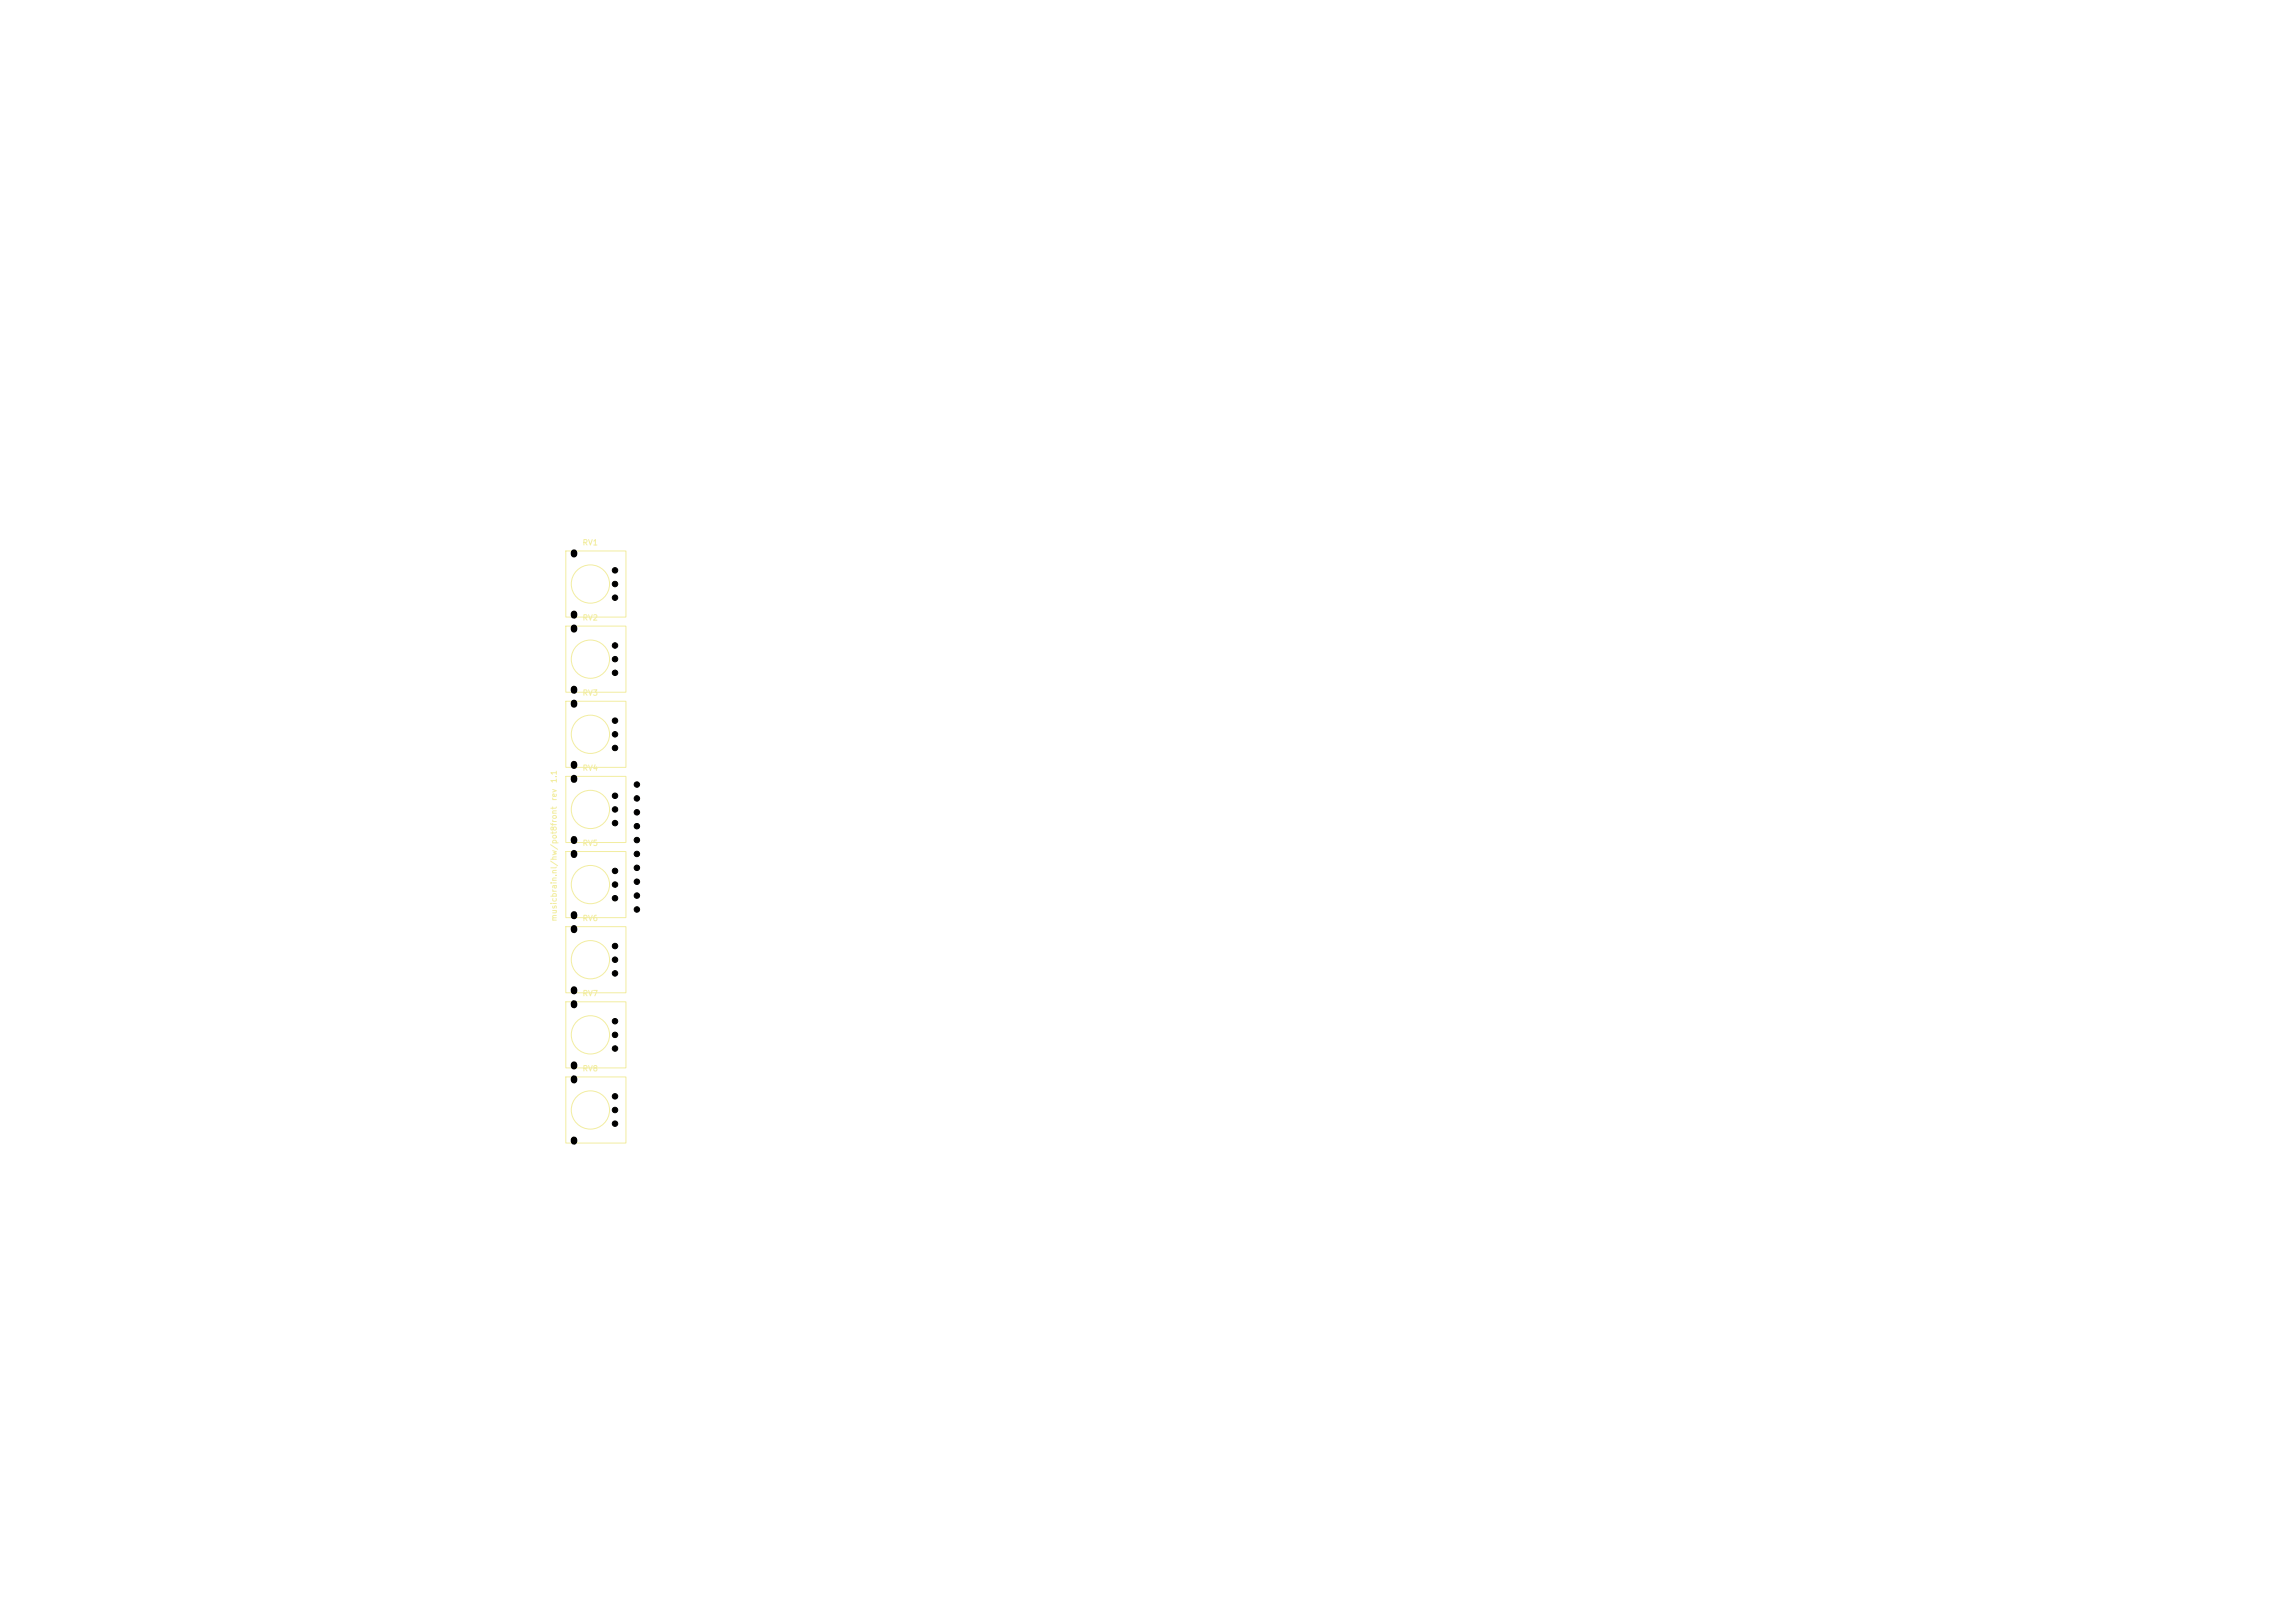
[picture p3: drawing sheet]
<svg xmlns="http://www.w3.org/2000/svg" width="420mm" height="297mm" viewBox="0 0 420 297" stroke-linecap="round" stroke-linejoin="round" font-family="sans-serif">
<defs><g id="words">
<g font-size="1" fill="#f2eda1">
<text x="106.5" y="100">RV1</text>
<text x="106.5" y="113.8">RV2</text>
<text x="106.5" y="127.5">RV3</text>
<text x="102.1" y="143.4" transform="rotate(-90 102.1 143.4)">1.1</text>
<text x="106.5" y="141.3">RV4</text>
<text x="102.1" y="146.7" transform="rotate(-90 102.1 146.7)">rev</text>
<text x="106.5" y="155">RV5</text>
<text x="102.1" y="168.7" transform="rotate(-90 102.1 168.7)">musicbrain.nl/hw/pot8front</text>
<text x="106.5" y="168.8">RV6</text>
<text x="106.5" y="182.5">RV7</text>
<text x="106.5" y="196.3">RV8</text>
</g>
</g></defs>
<g fill="none" stroke="#f2eda1" stroke-width=".18">
<path d="M103.5 100.8h11v12.1h-11zM103.5 114.6h11v12.1h-11zM103.5 128.3h11v12.1h-11zM103.5 142.1h11v12.1h-11zM103.5 155.8h11v12.1h-11zM103.5 169.6h11v12.1h-11zM103.5 183.3h11v12.1h-11zM103.5 197.1h11v12.1h-11z"/>
<circle cx="108" cy="106.9" r="3.5"/>
<circle cx="108" cy="134.4" r="3.5"/>
<circle cx="108" cy="120.6" r="3.5"/>
<circle cx="108" cy="148.1" r="3.5"/>
<circle cx="108" cy="161.9" r="3.5"/>
<circle cx="108" cy="175.6" r="3.5"/>
<circle cx="108" cy="189.4" r="3.5"/>
<circle cx="108" cy="203.1" r="3.5"/>
</g>
<g fill="#000" stroke="#000" stroke-width=".18">
<circle cx="112.5" cy="118.1" r=".5"/>
<circle cx="112.5" cy="104.4" r=".5"/>
<circle cx="112.5" cy="109.4" r=".5"/>
<circle cx="112.5" cy="106.9" r=".5"/>
<circle cx="112.5" cy="123.1" r=".5"/>
<circle cx="112.5" cy="131.9" r=".5"/>
<circle cx="112.5" cy="136.9" r=".5"/>
<circle cx="112.5" cy="134.4" r=".5"/>
<circle cx="112.5" cy="120.6" r=".5"/>
<circle cx="112.5" cy="148.1" r=".5"/>
<circle cx="112.5" cy="145.6" r=".5"/>
<circle cx="112.5" cy="150.6" r=".5"/>
<circle cx="112.5" cy="159.4" r=".5"/>
<circle cx="116.5" cy="158.8" r=".5"/>
<circle cx="116.5" cy="148.7" r=".5"/>
<circle cx="116.5" cy="146.1" r=".5"/>
<circle cx="116.5" cy="143.6" r=".5"/>
<circle cx="116.5" cy="153.7" r=".5"/>
<circle cx="116.5" cy="151.2" r=".5"/>
<circle cx="116.5" cy="156.3" r=".5"/>
<circle cx="112.5" cy="161.9" r=".5"/>
<circle cx="112.5" cy="175.6" r=".5"/>
<circle cx="112.5" cy="164.4" r=".5"/>
<circle cx="112.5" cy="173.1" r=".5"/>
<circle cx="112.5" cy="178.1" r=".5"/>
<circle cx="116.5" cy="161.4" r=".5"/>
<circle cx="116.5" cy="166.4" r=".5"/>
<circle cx="116.5" cy="163.9" r=".5"/>
<circle cx="112.5" cy="189.4" r=".5"/>
<circle cx="112.5" cy="191.9" r=".5"/>
<circle cx="112.5" cy="186.9" r=".5"/>
<circle cx="112.5" cy="203.1" r=".5"/>
<circle cx="112.5" cy="200.6" r=".5"/>
<circle cx="112.5" cy="205.6" r=".5"/>
</g>
<g fill="none" stroke="#000" stroke-width="1.2">
<path d="M105 101.1v.3M105 112.3v.3M105 114.9v.3M105 126.1v.3M105 128.6v.3M105 139.8v.3M105 142.4v.3M105 153.6v.3M105 156.1v.3M105 167.3v.3M105 169.9v.3M105 181.1v.3"/>
<path d="M105 183.6v.3M105 194.8v.3M105 197.4v.3M105 208.6v.3"/>
</g>
<use href="#words"/>
</svg>
